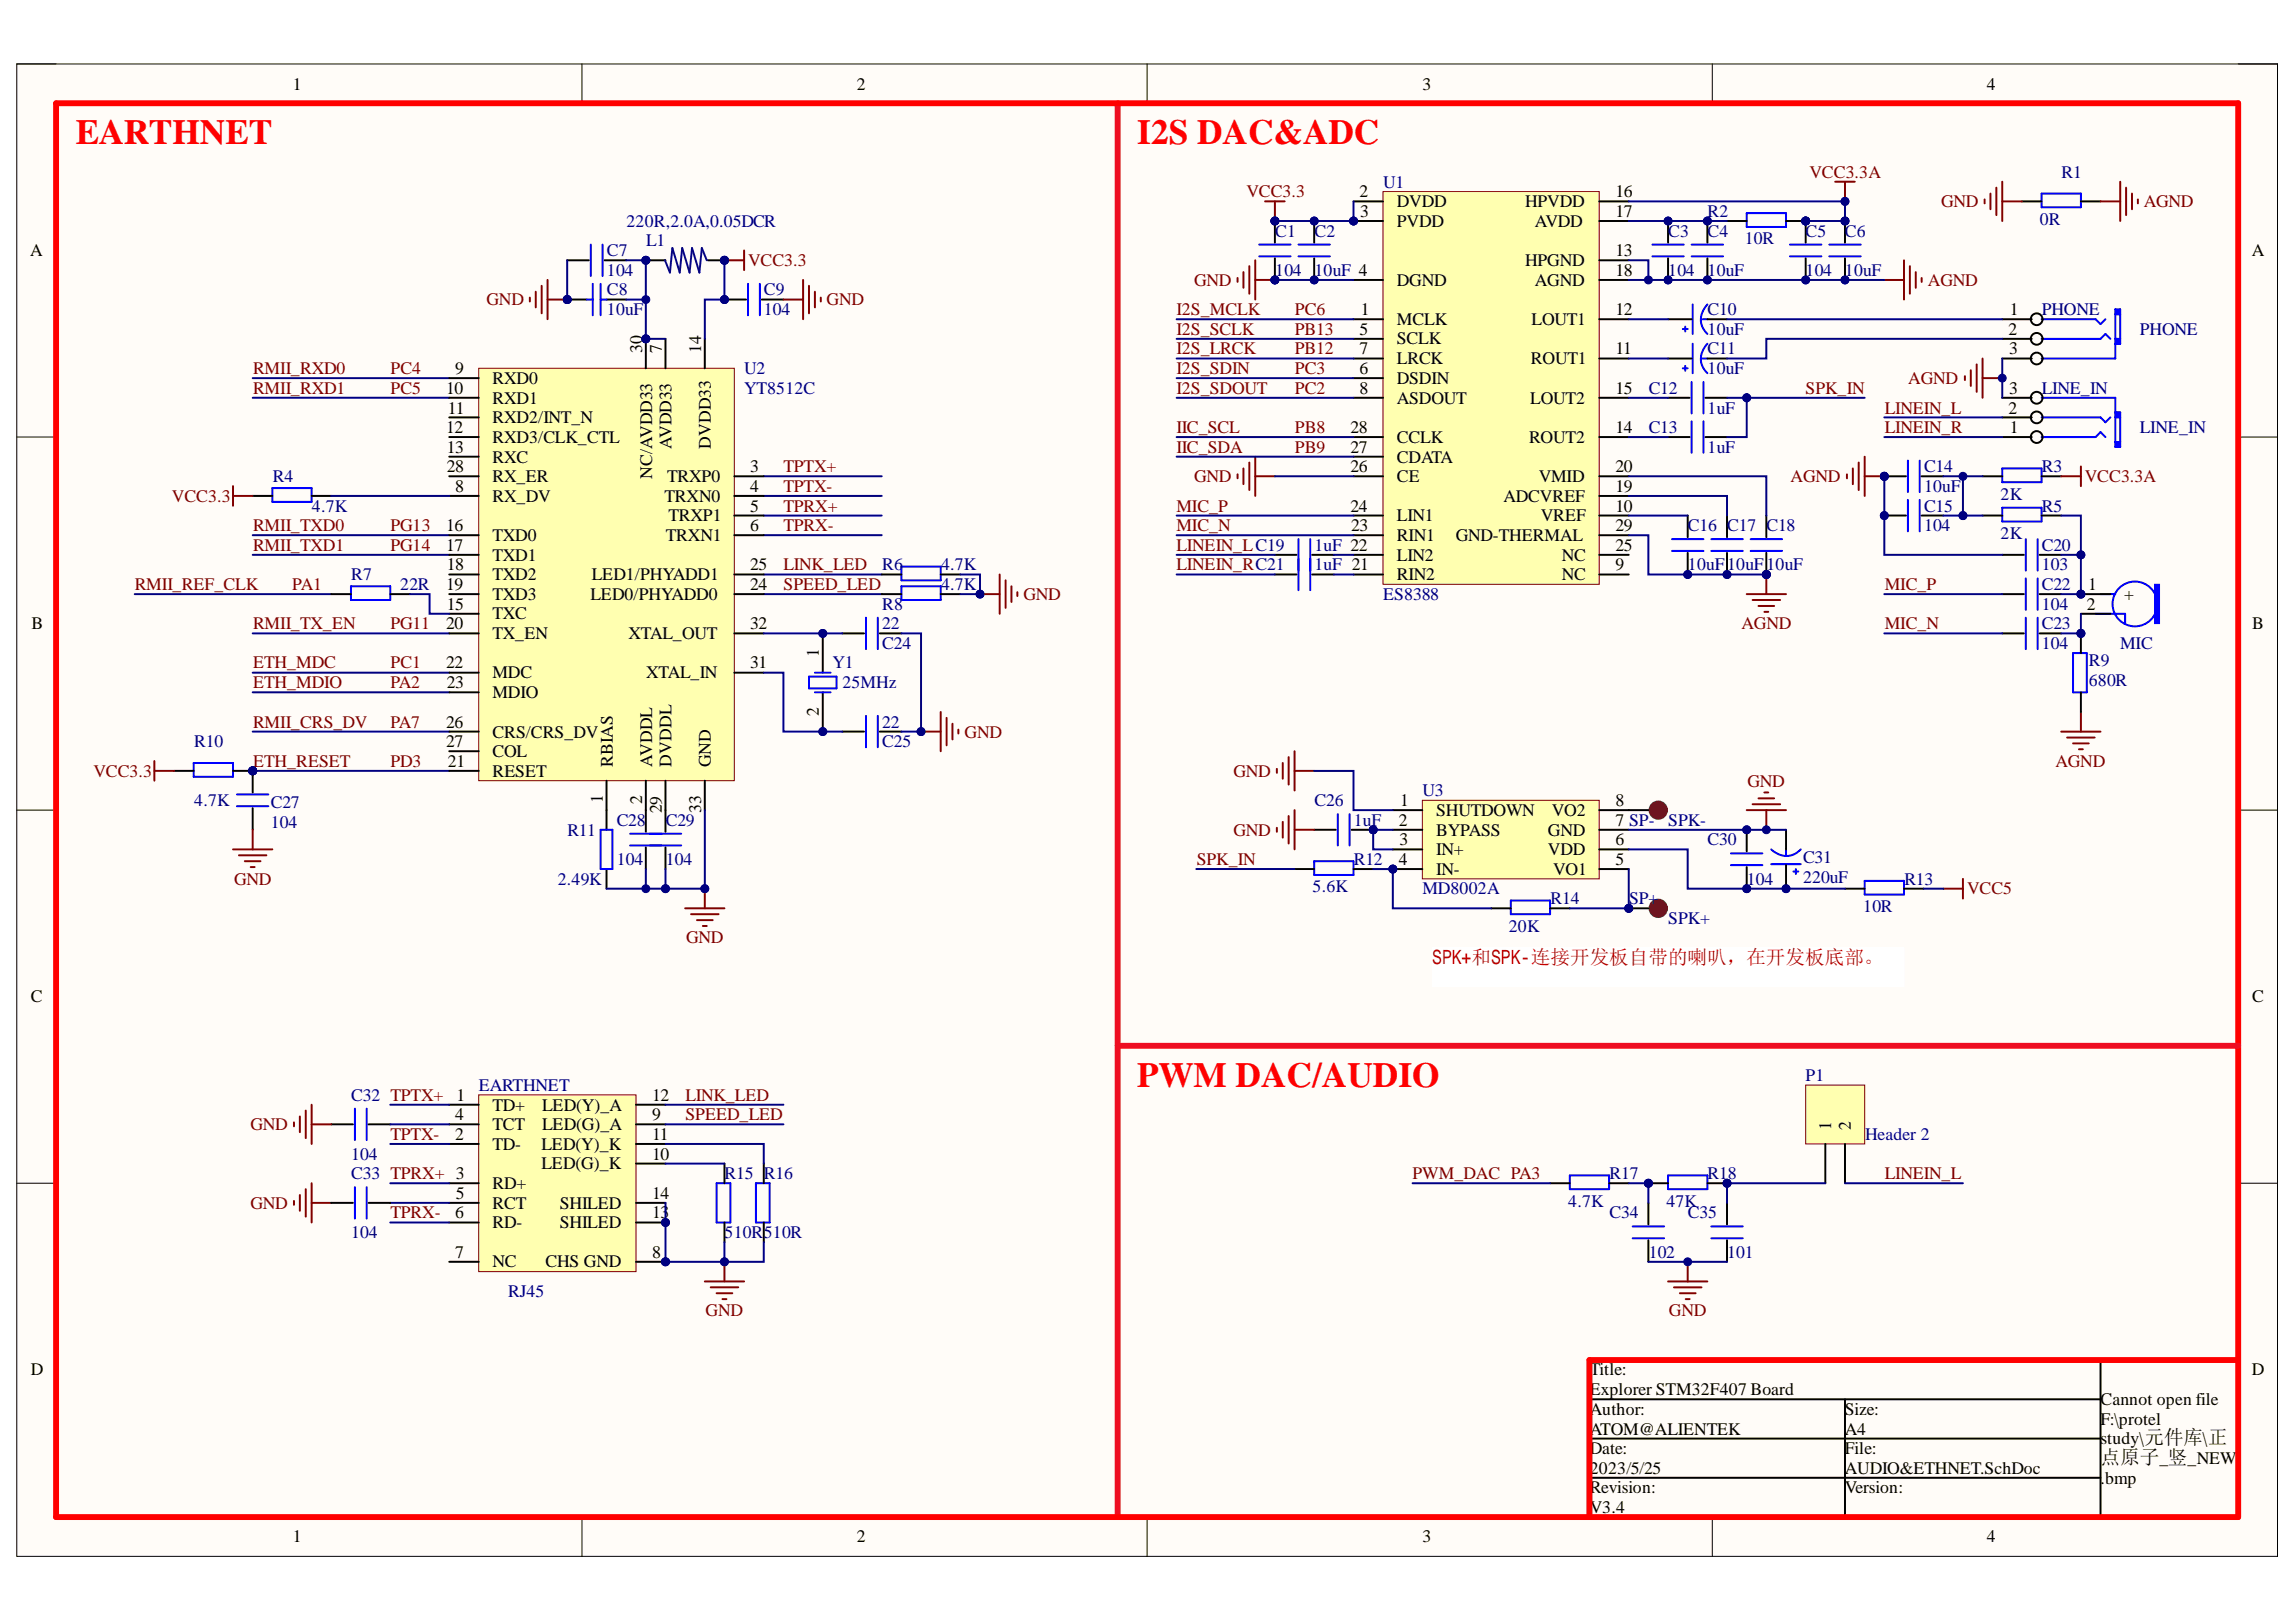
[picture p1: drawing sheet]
<svg xmlns="http://www.w3.org/2000/svg" width="297mm" height="210mm" viewBox="0 0 297 210" stroke-linecap="round" stroke-linejoin="round" font-family="sans-serif">
<defs><g id="words">
<g font-size="4.6" fill="#f00">
<text x="9.8" y="18.7">EARTHNET</text>
<text x="147.1" y="18.7">I2S DAC&amp;ADC</text>
<text x="147.1" y="140.7">PWM DAC/AUDIO</text>
</g>
<text font-size="2.5" fill="#bf0000" x="185.3" y="124.8">SPK+和SPK-连接开发板自带的喇叭，在开发板底部。</text>
<text font-size="2.5" x="271.8" y="189.5">点原子_竖_NEW</text>
<g font-size="2.3">
<text x="37.9" y="11.6">1</text>
<text x="110.8" y="11.6">2</text>
<text x="184" y="11.6">3</text>
<text x="257" y="11.6">4</text>
<text x="175.9" y="25.5">2</text>
<text x="176" y="28.1">3</text>
<text x="180.7" y="26.8">DVDD</text>
<text x="180.7" y="29.3">PVDD</text>
<text x="197.3" y="26.8">HPVDD</text>
<text x="198.6" y="29.3">AVDD</text>
<text x="209" y="25.5">16</text>
<text x="209" y="28.1">17</text>
<text x="3.9" y="33.1">A</text>
<text x="197.3" y="34.4">HPGND</text>
<text x="209" y="33.1">13</text>
<text x="209" y="35.7">18</text>
<text x="291.3" y="33.1">A</text>
<text x="176.1" y="40.8">1</text>
<text x="180.7" y="36.9">DGND</text>
<text x="198.6" y="36.9">AGND</text>
<text x="209" y="40.8">12</text>
<text x="260" y="40.8">1</text>
<text x="83.1" y="45.7" transform="rotate(-90 83.1 45.7)">30</text>
<text x="85.6" y="45.7" transform="rotate(-90 85.6 45.7)">7</text>
<text x="90.7" y="45.7" transform="rotate(-90 90.7 45.7)">14</text>
<text x="175.9" y="43.3">5</text>
<text x="175.9" y="45.8">7</text>
<text x="180.7" y="42">MCLK</text>
<text x="180.7" y="44.6">SCLK</text>
<text x="180.7" y="47.1">LRCK</text>
<text x="198.1" y="47.1">ROUT1</text>
<text x="198.2" y="42">LOUT1</text>
<text x="209" y="45.8">11</text>
<text x="259.8" y="43.3">2</text>
<text x="259.9" y="45.8">3</text>
<text x="57.7" y="51">10</text>
<text x="58" y="53.5">11</text>
<text x="58.9" y="48.4">9</text>
<text x="63.7" y="49.7">RXD0</text>
<text x="63.7" y="52.3">RXD1</text>
<text x="175.9" y="48.4">6</text>
<text x="175.9" y="51">8</text>
<text x="180.7" y="49.7">DSDIN</text>
<text x="180.7" y="52.3">ASDOUT</text>
<text x="198" y="52.3">LOUT2</text>
<text x="209" y="51">15</text>
<text x="259.8" y="53.5">2</text>
<text x="259.9" y="51">3</text>
<text x="57.7" y="56.1">12</text>
<text x="57.8" y="58.6">13</text>
<text x="63.7" y="54.8">RXD2/INT_N</text>
<text x="63.7" y="57.3">RXD3/CLK_CTL</text>
<text x="63.7" y="59.9">RXC</text>
<text x="86.9" y="58.2" transform="rotate(-90 86.9 58.2)">AVDD33</text>
<text x="92" y="58.2" transform="rotate(-90 92 58.2)">DVDD33</text>
<text x="174.7" y="58.6">27</text>
<text x="174.7" y="56.1">28</text>
<text x="180.7" y="59.9">CDATA</text>
<text x="180.7" y="57.3">CCLK</text>
<text x="197.8" y="57.3">ROUT2</text>
<text x="209" y="56.1">14</text>
<text x="260" y="56.1">1</text>
<text x="57.8" y="61.1">28</text>
<text x="58.9" y="63.7">8</text>
<text x="63.7" y="64.9">RX_DV</text>
<text x="63.7" y="62.4">RX_ER</text>
<text x="84.4" y="62" transform="rotate(-90 84.4 62)">NC/AVDD33</text>
<text x="86" y="64.9">TRXN0</text>
<text x="86.3" y="62.4">TRXP0</text>
<text x="97" y="61.1">3</text>
<text x="97" y="63.7">4</text>
<text x="174.7" y="61.1">26</text>
<text x="180.7" y="62.4">CE</text>
<text x="194.5" y="64.9">ADCVREF</text>
<text x="199.1" y="62.4">VMID</text>
<text x="209" y="63.7">19</text>
<text x="209" y="61.1">20</text>
<text x="57.7" y="68.7">16</text>
<text x="57.7" y="71.3">17</text>
<text x="63.7" y="70">TXD0</text>
<text x="86.1" y="70">TRXN1</text>
<text x="86.5" y="67.5">TRXP1</text>
<text x="97" y="66.2">5</text>
<text x="97" y="68.7">6</text>
<text x="174.7" y="66.2">24</text>
<text x="174.8" y="68.7">23</text>
<text x="180.7" y="70">RIN1</text>
<text x="180.7" y="67.5">LIN1</text>
<text x="188.3" y="70">GND-THERMAL</text>
<text x="199.3" y="67.5">VREF</text>
<text x="209" y="66.2">10</text>
<text x="209" y="71.3">25</text>
<text x="209" y="68.7">29</text>
<text x="57.7" y="76.3">19</text>
<text x="57.8" y="73.8">18</text>
<text x="63.7" y="72.5">TXD1</text>
<text x="63.7" y="75.1">TXD2</text>
<text x="63.7" y="77.6">TXD3</text>
<text x="76.4" y="77.6">LED0/PHYADD0</text>
<text x="76.6" y="75.1">LED1/PHYADD1</text>
<text x="97" y="76.3">24</text>
<text x="97" y="73.8">25</text>
<text x="180.7" y="75.1">RIN2</text>
<text x="180.7" y="72.5">LIN2</text>
<text x="202" y="75.1">NC</text>
<text x="202" y="72.5">NC</text>
<text x="209" y="73.8">9</text>
<text x="270.2" y="76.3">1</text>
<text x="274.8" y="77.6">+</text>
<text x="4.1" y="81.4">B</text>
<text x="57.7" y="81.4">20</text>
<text x="57.8" y="78.9">15</text>
<text x="63.7" y="80.2">TXC</text>
<text x="63.7" y="82.7">TX_EN</text>
<text x="81.3" y="82.7">XTAL_OUT</text>
<text x="97" y="81.4">32</text>
<text x="270" y="78.9">2</text>
<text x="291.4" y="81.4">B</text>
<text x="57.7" y="86.5">22</text>
<text x="57.8" y="89">23</text>
<text x="63.7" y="87.8">MDC</text>
<text x="83.6" y="87.8">XTAL_IN</text>
<text x="97" y="86.5">31</text>
<text x="105.9" y="85.1" transform="rotate(-90 105.9 85.1)">1</text>
<text x="57.7" y="94.2">26</text>
<text x="63.7" y="90.3">MDIO</text>
<text x="63.7" y="95.5">CRS/CRS_DV</text>
<text x="105.9" y="92.7" transform="rotate(-90 105.9 92.7)">2</text>
<text x="57.7" y="96.7">27</text>
<text x="58" y="99.3">21</text>
<text x="63.7" y="100.5">RESET</text>
<text x="63.7" y="98">COL</text>
<text x="79.3" y="99.3" transform="rotate(-90 79.3 99.3)">RBIAS</text>
<text x="84.4" y="99.3" transform="rotate(-90 84.4 99.3)">AVDDL</text>
<text x="86.9" y="99.3" transform="rotate(-90 86.9 99.3)">DVDDL</text>
<text x="92" y="99.3" transform="rotate(-90 92 99.3)">GND</text>
<text x="78" y="103.9" transform="rotate(-90 78 103.9)">1</text>
<text x="83.1" y="104.1" transform="rotate(-90 83.1 104.1)">2</text>
<text x="85.6" y="105.3" transform="rotate(-90 85.6 105.3)">29</text>
<text x="90.7" y="105.2" transform="rotate(-90 90.7 105.2)">33</text>
<text x="181" y="106.9">2</text>
<text x="181.1" y="104.3">1</text>
<text x="185.8" y="105.6">SHUTDOWN</text>
<text x="200.8" y="105.6">VO2</text>
<text x="209" y="106.9">7 SP-</text>
<text x="209" y="104.3">8</text>
<text x="181" y="111.9">4</text>
<text x="181.1" y="109.4">3</text>
<text x="185.8" y="108.1">BYPASS</text>
<text x="185.8" y="110.7">IN+</text>
<text x="185.8" y="113.2">IN-</text>
<text x="200.3" y="110.7">VDD</text>
<text x="200.3" y="108.1">GND</text>
<text x="200.9" y="113.2">VO1</text>
<text x="209" y="111.9">5</text>
<text x="209" y="109.4">6</text>
<text x="4" y="129.7">C</text>
<text x="291.4" y="129.7">C</text>
<text x="59.1" y="142.5">1</text>
<text x="63.7" y="143.7">TD+</text>
<text x="70.1" y="143.7">LED(Y)_A</text>
<text x="84.4" y="142.5">12</text>
<text x="58.9" y="147.5">2</text>
<text x="58.9" y="145">4</text>
<text x="63.7" y="148.8">TD-</text>
<text x="63.7" y="146.3">TCT</text>
<text x="70.1" y="148.8">LED(Y)_K</text>
<text x="70.1" y="146.3">LED(G)_A</text>
<text x="84.4" y="145">9</text>
<text x="84.4" y="147.5">11</text>
<text x="236.9" y="146.3" transform="rotate(-90 236.9 146.3)">1</text>
<text x="239.4" y="146.3" transform="rotate(-90 239.4 146.3)">2</text>
<text x="59" y="155.1">5</text>
<text x="63.7" y="153.9">RD+</text>
<text x="70.1" y="151.3">LED(G)_K</text>
<text x="84.4" y="150.1">10</text>
<text x="84.4" y="155.1">14</text>
<text x="58.9" y="157.7">6</text>
<text x="63.7" y="156.4">RCT</text>
<text x="63.7" y="158.9">RD-</text>
<text x="72.4" y="158.9">SHILED</text>
<text x="72.4" y="156.4">SHILED</text>
<text x="84.4" y="157.7">13</text>
<text x="58.9" y="162.7">7</text>
<text x="63.7" y="164">NC</text>
<text x="70.6" y="164">CHS GND</text>
<text x="84.4" y="162.7">8</text>
<text x="4" y="178">D</text>
<text x="205.7" y="178">Title:</text>
<text x="291.3" y="178">D</text>
<text x="205.7" y="183.1">Author:</text>
<text x="205.7" y="180.6">Explorer STM32F407 Board</text>
<text x="205.7" y="185.7">ATOM@ALIENTEK</text>
<text x="238.7" y="183.1">Size:</text>
<text x="238.7" y="185.7">A4</text>
<text x="271.8" y="181.9">Cannot open file</text>
<text x="271.8" y="184.4">F:\protel</text>
<text x="205.7" y="188.2">Date:</text>
<text x="205.7" y="190.7">2023/5/25</text>
<text x="238.7" y="188.2">File:</text>
<text x="238.7" y="190.7">AUDIO&amp;ETHNET.SchDoc</text>
<text x="271.8" y="186.9">study\元件库\正</text>
<text x="205.7" y="193.3">Revision:</text>
<text x="205.7" y="195.8">V3.4</text>
<text x="238.7" y="193.3">Version:</text>
<text x="271.8" y="192">.bmp</text>
<text x="37.9" y="199.6">1</text>
<text x="110.8" y="199.6">2</text>
<text x="184" y="199.6">3</text>
<text x="257" y="199.6">4</text>
</g>
<g font-size="2.3" fill="#800000">
<text x="234.1" y="23">VCC3.3A</text>
<text x="161.3" y="25.5">VCC3.3</text>
<text x="251.1" y="26.8">GND</text>
<text x="277.3" y="26.8">AGND</text>
<text x="96.8" y="34.4">VCC3.3</text>
<text x="62.9" y="39.5">GND</text>
<text x="106.9" y="39.5">GND</text>
<text x="152.2" y="40.8">I2S_MCLK</text>
<text x="154.5" y="36.9">GND</text>
<text x="167.5" y="40.8">PC6</text>
<text x="249.4" y="36.9">AGND</text>
<text x="152.2" y="45.8">I2S_LRCK</text>
<text x="152.2" y="43.3">I2S_SCLK</text>
<text x="167.5" y="45.8">PB12</text>
<text x="167.5" y="43.3">PB13</text>
<text x="32.7" y="48.4">RMII_RXD0</text>
<text x="32.7" y="51">RMII_RXD1</text>
<text x="50.5" y="48.4">PC4</text>
<text x="50.5" y="51">PC5</text>
<text x="152.2" y="51">I2S_SDOUT</text>
<text x="152.2" y="48.4">I2S_SDIN</text>
<text x="167.5" y="48.4">PC3</text>
<text x="167.5" y="51">PC2</text>
<text x="233.6" y="51">SPK_IN</text>
<text x="243.8" y="53.5">LINEIN_L</text>
<text x="246.9" y="49.7">AGND</text>
<text x="152.2" y="58.6">IIC_SDA</text>
<text x="152.2" y="56.1">IIC_SCL</text>
<text x="167.5" y="56.1">PB8</text>
<text x="167.5" y="58.6">PB9</text>
<text x="243.8" y="56.1">LINEIN_R</text>
<text x="22.3" y="64.9">VCC3.3</text>
<text x="101.4" y="61.1">TPTX+</text>
<text x="101.4" y="63.7">TPTX-</text>
<text x="154.5" y="62.4">GND</text>
<text x="231.7" y="62.4">AGND</text>
<text x="269.7" y="62.4">VCC3.3A</text>
<text x="32.7" y="68.7">RMII_TXD0</text>
<text x="32.7" y="71.3">RMII_TXD1</text>
<text x="50.5" y="68.7">PG13</text>
<text x="50.5" y="71.3">PG14</text>
<text x="101.4" y="68.7">TPRX-</text>
<text x="101.4" y="66.2">TPRX+</text>
<text x="152.2" y="66.2">MIC_P</text>
<text x="152.2" y="68.7">MIC_N</text>
<text x="152.2" y="71.3">LINEIN_LC19</text>
<text x="17.4" y="76.3">RMII_REF_CLK</text>
<text x="37.8" y="76.3">PA1</text>
<text x="101.4" y="73.8">LINK_LED</text>
<text x="101.4" y="76.3">SPEED_LED</text>
<text x="132.4" y="77.6">GND</text>
<text x="152.2" y="73.8">LINEIN_RC21</text>
<text x="243.8" y="76.3">MIC_P</text>
<text x="32.7" y="81.4">RMII_TX_EN</text>
<text x="50.5" y="81.4">PG11</text>
<text x="225.3" y="81.4">AGND</text>
<text x="243.8" y="81.4">MIC_N</text>
<text x="32.7" y="86.5">ETH_MDC</text>
<text x="32.7" y="89">ETH_MDIO</text>
<text x="50.5" y="86.5">PC1</text>
<text x="50.5" y="89">PA2</text>
<text x="32.7" y="94.2">RMII_CRS_DV</text>
<text x="50.5" y="94.2">PA7</text>
<text x="124.8" y="95.5">GND</text>
<text x="12.1" y="100.5">VCC3.3</text>
<text x="32.7" y="99.3">ETH_RESET</text>
<text x="50.5" y="99.3">PD3</text>
<text x="159.6" y="100.5">GND</text>
<text x="226.1" y="101.8">GND</text>
<text x="265.9" y="99.3">AGND</text>
<text x="154.8" y="111.9">SPK_IN</text>
<text x="159.6" y="108.1">GND</text>
<text x="30.3" y="114.5">GND</text>
<text x="254.5" y="115.7">VCC5</text>
<text x="88.8" y="122.1">GND</text>
<text x="88.7" y="142.5">LINK_LED</text>
<text x="32.4" y="146.3">GND</text>
<text x="50.5" y="147.5">TPTX-</text>
<text x="88.7" y="145">SPEED_LED</text>
<text x="182.8" y="152.6">PWM_DAC PA3</text>
<text x="243.8" y="152.6">LINEIN_L</text>
<text x="32.4" y="156.4">GND</text>
<text x="50.5" y="157.7">TPRX-</text>
<text x="91.3" y="170.4">GND</text>
<text x="215.9" y="170.4">GND</text>
</g>
<g font-size="2.3" fill="#000080">
<text x="266.7" y="23">R1</text>
<text x="81.1" y="29.3">220R,2.0A,0.05DCR</text>
<text x="178.9" y="24.3">U1</text>
<text x="220.9" y="28.1">R2</text>
<text x="263.9" y="29.1">0R</text>
<text x="78.5" y="33.1">C7</text>
<text x="78.5" y="35.7">104</text>
<text x="83.6" y="31.9">L1</text>
<text x="165" y="30.6">C1</text>
<text x="165" y="35.7">104</text>
<text x="170.1" y="30.6">C2</text>
<text x="170.1" y="35.7">10uF 4</text>
<text x="215.8" y="30.6">C3</text>
<text x="215.8" y="35.7">104</text>
<text x="220.9" y="30.6">C4</text>
<text x="220.9" y="35.7">10uF</text>
<text x="225.7" y="31.6">10R</text>
<text x="233.6" y="30.6">C5</text>
<text x="233.6" y="35.7">104</text>
<text x="238.7" y="30.6">C6</text>
<text x="238.7" y="35.7">10uF</text>
<text x="78.5" y="38.2">C8</text>
<text x="78.5" y="40.8">10uF</text>
<text x="98.8" y="38.2">C9</text>
<text x="98.8" y="40.8">104</text>
<text x="220.9" y="40.8">C10</text>
<text x="264.1" y="40.8">PHONE</text>
<text x="220.9" y="43.3">10uF</text>
<text x="220.9" y="45.8">C11</text>
<text x="276.8" y="43.3">PHONE</text>
<text x="96.3" y="48.4">U2</text>
<text x="96.3" y="51">YT8512C</text>
<text x="213.3" y="51">C12</text>
<text x="220.9" y="48.4">10uF</text>
<text x="220.9" y="53.5">1uF</text>
<text x="264.1" y="51">LINE_IN</text>
<text x="213.3" y="56.1">C13</text>
<text x="220.9" y="58.6">1uF</text>
<text x="276.8" y="56.1">LINE_IN</text>
<text x="35.3" y="62.4">R4</text>
<text x="248.9" y="61.1">C14</text>
<text x="248.9" y="63.7">10uF</text>
<text x="258.8" y="64.7">2K</text>
<text x="264.1" y="61.1">R3</text>
<text x="40.4" y="66.2">4.7K</text>
<text x="170.1" y="71.3">1uF 22</text>
<text x="218.4" y="68.7">C16</text>
<text x="223.4" y="68.7">C17</text>
<text x="228.5" y="68.7">C18</text>
<text x="248.9" y="66.2">C15</text>
<text x="248.9" y="68.7">104</text>
<text x="258.8" y="69.8">2K</text>
<text x="264.1" y="71.3">C20</text>
<text x="264.1" y="66.2">R5</text>
<text x="45.4" y="75.1">R7</text>
<text x="51.8" y="76.3">22R</text>
<text x="114.1" y="73.8">R6</text>
<text x="121.8" y="73.8">4.7K</text>
<text x="121.8" y="76.3">4.7K</text>
<text x="170.1" y="73.8">1uF 21</text>
<text x="178.9" y="77.6">ES8388</text>
<text x="218.4" y="73.8">10uF</text>
<text x="223.4" y="73.8">10uF</text>
<text x="228.5" y="73.8">10uF</text>
<text x="264.1" y="73.8">103</text>
<text x="264.1" y="76.3">C22</text>
<text x="114.1" y="78.9">R8</text>
<text x="114.1" y="84">C24</text>
<text x="114.1" y="81.4">22</text>
<text x="264.1" y="78.9">104</text>
<text x="264.1" y="81.4">C23</text>
<text x="264.1" y="84">104</text>
<text x="274.3" y="84">MIC</text>
<text x="107.7" y="86.5">Y1</text>
<text x="109" y="89">25MHz</text>
<text x="270.2" y="86.2">R9</text>
<text x="270.2" y="88.8">680R</text>
<text x="114.1" y="94.2">22</text>
<text x="25.1" y="96.7">R10</text>
<text x="114.1" y="96.7">C25</text>
<text x="25.1" y="104.3">4.7K</text>
<text x="35" y="104.6">C27</text>
<text x="35" y="107.1">104</text>
<text x="79.8" y="106.9">C28</text>
<text x="86.1" y="106.9">C29</text>
<text x="170.1" y="104.3">C26</text>
<text x="175.1" y="106.9">1uF</text>
<text x="184" y="103.1">U3</text>
<text x="215.8" y="106.9">SPK-</text>
<text x="73.4" y="108.1">R11</text>
<text x="79.8" y="111.9">104</text>
<text x="86.1" y="111.9">104</text>
<text x="175.1" y="111.9">R12</text>
<text x="220.9" y="109.4">C30</text>
<text x="233.3" y="111.7">C31</text>
<text x="72.2" y="114.5">2.49K</text>
<text x="169.8" y="115.5">5.6K</text>
<text x="184" y="115.7">MD8002A</text>
<text x="200.6" y="117">R14</text>
<text x="210.8" y="117">SP+</text>
<text x="215.8" y="119.5">SPK+</text>
<text x="226" y="114.5">104</text>
<text x="233.3" y="114.2">220uF</text>
<text x="241" y="118">10R</text>
<text x="246.4" y="114.5">R13</text>
<text x="195.2" y="120.6">20K</text>
<text x="45.4" y="142.5">C32 TPTX+</text>
<text x="61.9" y="141.2">EARTHNET</text>
<text x="233.6" y="139.9">P1</text>
<text x="241.3" y="147.5">Header 2</text>
<text x="45.4" y="150.1">104</text>
<text x="45.4" y="152.6">C33 TPRX+ 3</text>
<text x="93.7" y="152.6">R15</text>
<text x="98.8" y="152.6">R16</text>
<text x="208.2" y="152.6">R17</text>
<text x="220.9" y="152.6">R18</text>
<text x="45.4" y="160.2">104</text>
<text x="93.7" y="160.2">510R</text>
<text x="98.8" y="160.2">510R</text>
<text x="202.9" y="156.2">4.7K</text>
<text x="208.2" y="157.7">C34</text>
<text x="215.6" y="156.2">47K</text>
<text x="218.4" y="157.7">C35</text>
<text x="65.7" y="167.8">RJ45</text>
<text x="213.3" y="162.7">102</text>
<text x="223.4" y="162.7">101</text>
</g>
</g></defs>
<path d="M2.2 8.3h292.4v193.1h-292.4z" fill-rule="evenodd" fill="#fffcf8"/>
<path d="M2.2 8.3h292.4v193.1h-292.4z" fill="none" stroke="#000" stroke-width=".13"/>
<path d="M7.3 13.4h282.3v182.9h-282.3z" fill-rule="evenodd" fill="#fffcf8"/>
<g fill="none" stroke="#000" stroke-width=".13">
<path d="M2.2 8.3h5.1M7.3 13.4h282.3v182.9h-282.3zM75.3 8.3v5.1M148.4 8.3v5.1M221.5 8.3v5.1M289.6 8.3h5v5.1M2.2 56.6h5.1M289.6 56.6h5M2.2 104.8h5.1M289.6 104.8h5M2.2 153.1h5.1M289.6 153.1h5"/>
<path d="M75.3 196.3v5.1M148.4 196.3v5.1M221.5 196.3v5.1M294.6 196.3v5.1"/>
</g>
<path d="M200.5 153.1h2.6M208.2 153.1h2.5M213.3 155.7v2.8M205.6 176h84v20.3h-84zM213.3 160.5v2.8M271.7 176v20.3M205.6 181.1h66.1M205.6 186.2h66.1M205.6 191.2h66.1M238.7 181.1v15.2" fill="none" stroke="#000" stroke-width=".25"/>
<path d="M203.1 152.1h5.1v1.8h-5.1zM211.2 158.7h4.1M211.2 160.2h4.1" fill="none" stroke="#00f" stroke-width=".25"/>
<circle cx="223.4" cy="153.1" r=".51" fill="#000080"/>
<circle cx="223.4" cy="153.1" r=".51" fill="none" stroke="#000080" stroke-width=".13"/>
<circle cx="213.3" cy="153.1" r=".51" fill="#000080"/>
<circle cx="213.3" cy="153.1" r=".51" fill="none" stroke="#000080" stroke-width=".13"/>
<path d="M215.8 152.1h5.1v1.8h-5.1z" fill="none" stroke="#00f" stroke-width=".25"/>
<path d="M220.9 153.1h2.5" fill="none" stroke="#000" stroke-width=".25"/>
<circle cx="223.4" cy="153.1" r=".51" fill="#000080"/>
<circle cx="223.4" cy="153.1" r=".51" fill="none" stroke="#000080" stroke-width=".13"/>
<path d="M213.3 153.1h2.5" fill="none" stroke="#000" stroke-width=".25"/>
<circle cx="213.3" cy="153.1" r=".51" fill="#000080"/>
<circle cx="213.3" cy="153.1" r=".51" fill="none" stroke="#000080" stroke-width=".13"/>
<path d="M221.4 158.7h4.1M221.4 160.2h4.1" fill="none" stroke="#00f" stroke-width=".25"/>
<path d="M223.4 155.7v2.8M223.4 160.5v2.8" fill="none" stroke="#000" stroke-width=".25"/>
<path d="M215.8 165.8h5.1M216.6 166.6h3.5M217.3 167.4h2.1M218.1 168.1h.5M218.3 163.3v2.5" fill="none" stroke="#800000" stroke-width=".25"/>
<circle cx="218.3" cy="163.3" r=".51" fill="#000080"/>
<circle cx="218.3" cy="163.3" r=".51" fill="none" stroke="#000080" stroke-width=".13"/>
<path d="M233.6 140.4h7.6v7.6h-7.6z" fill-rule="evenodd" fill="#ffffb0"/>
<path d="M233.6 140.4h7.6v7.6h-7.6z" fill="none" stroke="#800000" stroke-width=".13"/>
<path d="M236.2 148v5.1M238.7 148v5.1" fill="none" stroke="#000" stroke-width=".25"/>
<path d="M144.6 13.4v182.9" fill="none" stroke="#ee0e22" stroke-width=".76"/>
<path d="M7.3 13.4h282.3v182.9h-282.3zM289.6 176h-84v20.3" fill="none" stroke="#f00" stroke-width=".76"/>
<circle cx="210.7" cy="117.5" r=".51" fill="#000080"/>
<circle cx="210.7" cy="117.5" r=".51" fill="none" stroke="#000080" stroke-width=".13"/>
<circle cx="214.5" cy="117.5" r=".61" fill="none" stroke="#602732" stroke-width="1.3"/>
<path d="M210.7 117.6h2.6" fill="none" stroke="#000" stroke-width=".25"/>
<circle cx="210.7" cy="117.5" r=".51" fill="#000080"/>
<circle cx="210.7" cy="117.5" r=".51" fill="none" stroke="#000080" stroke-width=".13"/>
<circle cx="214.5" cy="104.8" r=".61" fill="none" stroke="#602732" stroke-width="1.3"/>
<path d="M210.7 104.8h2.6" fill="none" stroke="#000" stroke-width=".25"/>
<path d="M185.3 122.6h61v5.1h-61z" fill-rule="evenodd" fill="#fff"/>
<path d="M185.3 122.6h61v5.1h-61z" fill="none" stroke="#fff" stroke-width=".13"/>
<circle cx="180.2" cy="112.5" r=".51" fill="#000080"/>
<circle cx="180.2" cy="112.5" r=".51" fill="none" stroke="#000080" stroke-width=".13"/>
<path d="M184 103.6h22.9v10.1h-22.9z" fill-rule="evenodd" fill="#ffffb0"/>
<path d="M184 103.6h22.9v10.1h-22.9z" fill="none" stroke="#800000" stroke-width=".13"/>
<path d="M180.2 104.8h3.8M180.2 107.4h3.8M180.2 109.9h3.8M180.2 112.5h3.8" fill="none" stroke="#000" stroke-width=".25"/>
<circle cx="180.2" cy="112.5" r=".51" fill="#000080"/>
<circle cx="180.2" cy="112.5" r=".51" fill="none" stroke="#000080" stroke-width=".13"/>
<path d="M206.9 112.5h3.8M206.9 109.9h3.8M206.9 107.4h3.8M206.9 104.8h3.8" fill="none" stroke="#000" stroke-width=".25"/>
<circle cx="177.7" cy="107.4" r=".51" fill="#000080"/>
<circle cx="177.7" cy="107.4" r=".51" fill="none" stroke="#000080" stroke-width=".13"/>
<path d="M173.1 105.4v4M174.6 105.4v4" fill="none" stroke="#00f" stroke-width=".25"/>
<path d="M170 107.4h2.8M174.9 107.4h2.8" fill="none" stroke="#000" stroke-width=".25"/>
<circle cx="177.7" cy="107.4" r=".51" fill="#000080"/>
<circle cx="177.7" cy="107.4" r=".51" fill="none" stroke="#000080" stroke-width=".13"/>
<path d="M165.2 107.1v.5M166 106.4v2M166.7 105.6v3.6M167.5 104.8v5.1M167.5 107.4h2.5" fill="none" stroke="#800000" stroke-width=".25"/>
<circle cx="226" cy="115" r=".51" fill="#000080"/>
<circle cx="226" cy="115" r=".51" fill="none" stroke="#000080" stroke-width=".13"/>
<circle cx="226" cy="107.4" r=".51" fill="#000080"/>
<circle cx="226" cy="107.4" r=".51" fill="none" stroke="#000080" stroke-width=".13"/>
<path d="M223.9 112h4.1M223.9 110.4h4.1" fill="none" stroke="#00f" stroke-width=".25"/>
<path d="M226 112.2v2.8" fill="none" stroke="#000" stroke-width=".25"/>
<circle cx="226" cy="115" r=".51" fill="#000080"/>
<circle cx="226" cy="115" r=".51" fill="none" stroke="#000080" stroke-width=".13"/>
<path d="M226 107.4v2.8" fill="none" stroke="#000" stroke-width=".25"/>
<circle cx="226" cy="107.4" r=".51" fill="#000080"/>
<circle cx="226" cy="107.4" r=".51" fill="none" stroke="#000080" stroke-width=".13"/>
<circle cx="231.1" cy="115" r=".51" fill="#000080"/>
<circle cx="231.1" cy="115" r=".51" fill="none" stroke="#000080" stroke-width=".13"/>
<path d="M229.1 109.9h.1a2.62 2.62 0 0 0 3.8 0M229.1 111.8h3.9M231.1 109.9v.7" fill="none" stroke="#00f" stroke-width=".25"/>
<path d="M231.1 107.4v2.5M231.1 112v3" fill="none" stroke="#000" stroke-width=".25"/>
<circle cx="231.1" cy="115" r=".51" fill="#000080"/>
<circle cx="231.1" cy="115" r=".51" fill="none" stroke="#000080" stroke-width=".13"/>
<path d="M273.7 43.8h.6M273.7 44.5h.6M170 111.4l5.1 .1v1.7h-5.1zM195.5 116.5h5v1.8h-5zM232 112.8h.7M232.3 112.5v.6M241.2 114h5.1v1.8h-5.1z" fill="none" stroke="#00f" stroke-width=".25"/>
<path d="M251.4 115h2.6M254 113.7v2.6" fill="none" stroke="#800000" stroke-width=".25"/>
<path d="M167.5 112.5h2.5M175.1 112.5h2.6M192.9 117.6h2.6M200.5 117.6h2.6M238.7 115h2.5M246.3 115h2.6" fill="none" stroke="#000" stroke-width=".25"/>
<path d="M273.7 43.8h.6v.7h-.6z" fill-rule="evenodd" fill="#00f"/>
<path d="M273.7 43.8h.6v.7h-.6z" fill="none" stroke="#00f" stroke-width=".13"/>
<path d="M273.7 40h.6v.7h-.6z" fill-rule="evenodd" fill="#00f"/>
<path d="M273.7 40h.6v.7h-.6z" fill="none" stroke="#00f" stroke-width=".13"/>
<path d="M264.1 43.8h7.6l.7-.6 .6 .6M264.1 41.3h7l.6 .6 .7-.6M273.7 44.5h.6v-4.5h-.6v6.4h-9.6M273.7 40.7h.6M273.7 54h.6M273.7 53.4h.6" fill="none" stroke="#00f" stroke-width=".25"/>
<g fill="none" stroke="#000" stroke-width=".25">
<path d="M259 41.3h3.9M259 43.8h3.9M259 46.4h3.9"/>
<circle cx="263.5" cy="43.8" r=".76"/>
<circle cx="263.5" cy="41.3" r=".76"/>
<circle cx="263.5" cy="46.4" r=".76"/>
</g>
<path d="M273.7 53.4h.6v.6h-.6z" fill-rule="evenodd" fill="#00f"/>
<path d="M273.7 53.4h.6v.6h-.6z" fill="none" stroke="#00f" stroke-width=".13"/>
<path d="M273.7 57.2h.6v.6h-.6z" fill-rule="evenodd" fill="#00f"/>
<path d="M273.7 57.2h.6v.6h-.6z" fill="none" stroke="#00f" stroke-width=".13"/>
<path d="M264.1 25h5.1v1.8h-5.1zM264.1 51.5h9.6v6.3h.6v-4.4h-.6M264.1 54h7.6l.7 .6 .6-.6M264.1 56.6h7l.6-.7 .7 .7M273.7 57.2h.6" fill="none" stroke="#00f" stroke-width=".25"/>
<g fill="none" stroke="#000" stroke-width=".25">
<path d="M261.6 26.1h2.5M269.2 26.1h2.5M259 56.6h3.9M259 54h3.9M259 51.5h3.9"/>
<circle cx="263.5" cy="54" r=".76"/>
<circle cx="263.5" cy="51.5" r=".76"/>
<circle cx="263.5" cy="56.6" r=".76"/>
</g>
<g fill="none" stroke="#800000" stroke-width=".25">
<path d="M256.8 25.8v.5M257.5 25v2.1M258.3 24.3v3.5M259 26.1h2.6M259 23.5v5.1M271.7 26.1h2.6M274.3 23.5v5.1M275.1 24.3v3.5M275.8 25v2.1M276.6 25.8v.5M254.2 48.7v.5M255 47.9v2"/>
<path d="M255.7 47.2v3.5M256.5 46.4v5.1M256.5 48.9h2.5"/>
</g>
<circle cx="259" cy="48.9" r=".51" fill="#000080"/>
<circle cx="259" cy="48.9" r=".51" fill="none" stroke="#000080" stroke-width=".13"/>
<path d="M160.1 36v.5M160.9 35.2v2M161.6 34.4v3.6M162.4 33.7v5.1M162.4 36.2h2.5" fill="none" stroke="#800000" stroke-width=".25"/>
<circle cx="164.9" cy="36.2" r=".51" fill="#000080"/>
<circle cx="164.9" cy="36.2" r=".51" fill="none" stroke="#000080" stroke-width=".13"/>
<path d="M163.7 26.1h2.5M164.9 26.1v2.5" fill="none" stroke="#800000" stroke-width=".25"/>
<circle cx="164.9" cy="28.6" r=".51" fill="#000080"/>
<circle cx="164.9" cy="28.6" r=".51" fill="none" stroke="#000080" stroke-width=".13"/>
<path d="M237.4 23.5h2.6M238.7 23.5v2.6" fill="none" stroke="#800000" stroke-width=".25"/>
<circle cx="238.7" cy="26.1" r=".51" fill="#000080"/>
<circle cx="238.7" cy="26.1" r=".51" fill="none" stroke="#000080" stroke-width=".13"/>
<circle cx="175.1" cy="28.6" r=".51" fill="#000080"/>
<circle cx="175.1" cy="28.6" r=".51" fill="none" stroke="#000080" stroke-width=".13"/>
<path d="M178.9 24.8h28v50.8h-28z" fill-rule="evenodd" fill="#ffffb0"/>
<path d="M178.9 24.8h28v50.8h-28z" fill="none" stroke="#800000" stroke-width=".13"/>
<path d="M175.1 26.1h3.8M175.1 28.6h3.8M175.1 41.3h3.8" fill="none" stroke="#000" stroke-width=".25"/>
<circle cx="175.1" cy="28.6" r=".51" fill="#000080"/>
<circle cx="175.1" cy="28.6" r=".51" fill="none" stroke="#000080" stroke-width=".13"/>
<g fill="none" stroke="#000" stroke-width=".25">
<path d="M175.1 36.2h3.8M206.9 36.2h3.8M206.9 33.7h3.8M206.9 26.1h3.8M206.9 28.6h3.8M175.1 43.8h3.8M175.1 48.9h3.8M175.1 46.4h3.8M175.1 51.5h3.8M175.1 56.6h3.8M175.1 59.1h3.8M206.9 46.4h3.8"/>
<path d="M206.9 51.5h3.8M206.9 41.3h3.8M206.9 56.6h3.8M175.1 74.3h3.8M175.1 66.7h3.8M175.1 61.6h3.8M175.1 71.8h3.8M175.1 69.3h3.8M206.9 74.3h3.8M206.9 66.7h3.8M206.9 64.2h3.8M206.9 61.6h3.8"/>
<path d="M206.9 71.8h3.8M206.9 69.3h3.8"/>
</g>
<circle cx="238.7" cy="36.2" r=".51" fill="#000080"/>
<circle cx="238.7" cy="36.2" r=".51" fill="none" stroke="#000080" stroke-width=".13"/>
<circle cx="238.7" cy="28.6" r=".51" fill="#000080"/>
<circle cx="238.7" cy="28.6" r=".51" fill="none" stroke="#000080" stroke-width=".13"/>
<path d="M236.7 33.2h4M236.7 31.7h4" fill="none" stroke="#00f" stroke-width=".25"/>
<path d="M238.7 33.4v2.8" fill="none" stroke="#000" stroke-width=".25"/>
<circle cx="238.7" cy="36.2" r=".51" fill="#000080"/>
<circle cx="238.7" cy="36.2" r=".51" fill="none" stroke="#000080" stroke-width=".13"/>
<path d="M238.7 28.6v2.8" fill="none" stroke="#000" stroke-width=".25"/>
<circle cx="238.7" cy="28.6" r=".51" fill="#000080"/>
<circle cx="238.7" cy="28.6" r=".51" fill="none" stroke="#000080" stroke-width=".13"/>
<circle cx="233.6" cy="36.2" r=".51" fill="#000080"/>
<circle cx="233.6" cy="36.2" r=".51" fill="none" stroke="#000080" stroke-width=".13"/>
<circle cx="233.6" cy="28.6" r=".51" fill="#000080"/>
<circle cx="233.6" cy="28.6" r=".51" fill="none" stroke="#000080" stroke-width=".13"/>
<path d="M231.6 33.2h4M231.6 31.7h4" fill="none" stroke="#00f" stroke-width=".25"/>
<path d="M233.6 33.4v2.8" fill="none" stroke="#000" stroke-width=".25"/>
<circle cx="233.6" cy="36.2" r=".51" fill="#000080"/>
<circle cx="233.6" cy="36.2" r=".51" fill="none" stroke="#000080" stroke-width=".13"/>
<path d="M233.6 28.6v2.8" fill="none" stroke="#000" stroke-width=".25"/>
<circle cx="233.6" cy="28.6" r=".51" fill="#000080"/>
<circle cx="233.6" cy="28.6" r=".51" fill="none" stroke="#000080" stroke-width=".13"/>
<circle cx="170" cy="36.2" r=".51" fill="#000080"/>
<circle cx="170" cy="36.2" r=".51" fill="none" stroke="#000080" stroke-width=".13"/>
<circle cx="170" cy="28.6" r=".51" fill="#000080"/>
<circle cx="170" cy="28.6" r=".51" fill="none" stroke="#000080" stroke-width=".13"/>
<path d="M168 33.2h4.1M168 31.6h4.1" fill="none" stroke="#00f" stroke-width=".25"/>
<path d="M170 33.4v2.8" fill="none" stroke="#000" stroke-width=".25"/>
<circle cx="170" cy="36.2" r=".51" fill="#000080"/>
<circle cx="170" cy="36.2" r=".51" fill="none" stroke="#000080" stroke-width=".13"/>
<path d="M170 28.6v2.8" fill="none" stroke="#000" stroke-width=".25"/>
<circle cx="170" cy="28.6" r=".51" fill="#000080"/>
<circle cx="170" cy="28.6" r=".51" fill="none" stroke="#000080" stroke-width=".13"/>
<circle cx="164.9" cy="36.2" r=".51" fill="#000080"/>
<circle cx="164.9" cy="36.2" r=".51" fill="none" stroke="#000080" stroke-width=".13"/>
<circle cx="164.9" cy="28.6" r=".51" fill="#000080"/>
<circle cx="164.9" cy="28.6" r=".51" fill="none" stroke="#000080" stroke-width=".13"/>
<path d="M162.9 33.2h4.1M162.9 31.6h4.1" fill="none" stroke="#00f" stroke-width=".25"/>
<path d="M164.9 33.4v2.8" fill="none" stroke="#000" stroke-width=".25"/>
<circle cx="164.9" cy="36.2" r=".51" fill="#000080"/>
<circle cx="164.9" cy="36.2" r=".51" fill="none" stroke="#000080" stroke-width=".13"/>
<path d="M164.9 28.6v2.8" fill="none" stroke="#000" stroke-width=".25"/>
<circle cx="164.9" cy="28.6" r=".51" fill="#000080"/>
<circle cx="164.9" cy="28.6" r=".51" fill="none" stroke="#000080" stroke-width=".13"/>
<path d="M240.5 59.9v3.5M241.2 59.1v5.1M238.9 61.4v.5M239.7 60.6v2.1M241.2 61.6h2.6" fill="none" stroke="#800000" stroke-width=".25"/>
<circle cx="243.8" cy="61.6" r=".51" fill="#000080"/>
<circle cx="243.8" cy="61.6" r=".51" fill="none" stroke="#000080" stroke-width=".13"/>
<path d="M161.6 59.9v3.5M162.4 59.1v5.1M160.1 61.4v.5M160.9 60.6v2.1M162.4 61.6h2.5" fill="none" stroke="#800000" stroke-width=".25"/>
<circle cx="269.2" cy="76.9" r=".51" fill="#000080"/>
<circle cx="269.2" cy="76.9" r=".51" fill="none" stroke="#000080" stroke-width=".13"/>
<g fill="none" stroke="#00f" stroke-width=".25">
<path d="M271.1 79.4h2.6M271.7 76.9h2"/>
<circle cx="276.2" cy="78.2" r="2.9"/>
</g>
<path d="M278.8 75.6h.6v5.1h-.6z" fill-rule="evenodd" fill="#00f"/>
<path d="M278.8 75.6h.6v5.1h-.6z" fill="none" stroke="#00f" stroke-width=".13"/>
<path d="M269.2 76.9h3.8" fill="none" stroke="#000" stroke-width=".25"/>
<circle cx="269.2" cy="76.9" r=".51" fill="#000080"/>
<circle cx="269.2" cy="76.9" r=".51" fill="none" stroke="#000080" stroke-width=".13"/>
<path d="M269.2 79.4h3.8" fill="none" stroke="#000" stroke-width=".25"/>
<path d="M273.7 79.4h1.2v1.3" fill="none" stroke="#00f" stroke-width=".25"/>
<path d="M266.7 94.7h5M267.4 95.4h3.6M268.2 96.2h2M269 97h.5M269.2 92.1v2.6" fill="none" stroke="#800000" stroke-width=".25"/>
<circle cx="215.8" cy="36.2" r=".51" fill="#000080"/>
<circle cx="215.8" cy="36.2" r=".51" fill="none" stroke="#000080" stroke-width=".13"/>
<circle cx="215.8" cy="28.6" r=".51" fill="#000080"/>
<circle cx="215.8" cy="28.6" r=".51" fill="none" stroke="#000080" stroke-width=".13"/>
<path d="M213.8 33.2h4M213.8 31.7h4" fill="none" stroke="#00f" stroke-width=".25"/>
<path d="M215.8 33.4v2.8" fill="none" stroke="#000" stroke-width=".25"/>
<circle cx="215.8" cy="36.2" r=".51" fill="#000080"/>
<circle cx="215.8" cy="36.2" r=".51" fill="none" stroke="#000080" stroke-width=".13"/>
<path d="M215.8 28.6v2.8" fill="none" stroke="#000" stroke-width=".25"/>
<circle cx="215.8" cy="28.6" r=".51" fill="#000080"/>
<circle cx="215.8" cy="28.6" r=".51" fill="none" stroke="#000080" stroke-width=".13"/>
<path d="M243.8 36.2h2.5M246.3 33.7v5.1M247.1 34.4v3.6M247.8 35.2v2M248.6 36v.5" fill="none" stroke="#800000" stroke-width=".25"/>
<circle cx="218.3" cy="74.3" r=".51" fill="#000080"/>
<circle cx="218.3" cy="74.3" r=".51" fill="none" stroke="#000080" stroke-width=".13"/>
<path d="M216.3 71.3h4.1M216.3 69.8h4.1" fill="none" stroke="#00f" stroke-width=".25"/>
<path d="M218.3 71.5v2.8" fill="none" stroke="#000" stroke-width=".25"/>
<circle cx="218.3" cy="74.3" r=".51" fill="#000080"/>
<circle cx="218.3" cy="74.3" r=".51" fill="none" stroke="#000080" stroke-width=".13"/>
<path d="M218.3 66.7v2.8" fill="none" stroke="#000" stroke-width=".25"/>
<circle cx="223.4" cy="74.3" r=".51" fill="#000080"/>
<circle cx="223.4" cy="74.3" r=".51" fill="none" stroke="#000080" stroke-width=".13"/>
<path d="M221.4 71.3h4.1M221.4 69.8h4.1" fill="none" stroke="#00f" stroke-width=".25"/>
<path d="M223.4 71.5v2.8" fill="none" stroke="#000" stroke-width=".25"/>
<circle cx="223.4" cy="74.3" r=".51" fill="#000080"/>
<circle cx="223.4" cy="74.3" r=".51" fill="none" stroke="#000080" stroke-width=".13"/>
<path d="M223.4 66.7v2.8" fill="none" stroke="#000" stroke-width=".25"/>
<circle cx="228.5" cy="74.3" r=".51" fill="#000080"/>
<circle cx="228.5" cy="74.3" r=".51" fill="none" stroke="#000080" stroke-width=".13"/>
<path d="M226.5 71.3h4.1M226.5 69.8h4.1" fill="none" stroke="#00f" stroke-width=".25"/>
<path d="M228.5 71.5v2.8" fill="none" stroke="#000" stroke-width=".25"/>
<circle cx="228.5" cy="74.3" r=".51" fill="#000080"/>
<circle cx="228.5" cy="74.3" r=".51" fill="none" stroke="#000080" stroke-width=".13"/>
<path d="M228.5 66.7v2.8" fill="none" stroke="#000" stroke-width=".25"/>
<circle cx="243.8" cy="61.6" r=".51" fill="#000080"/>
<circle cx="243.8" cy="61.6" r=".51" fill="none" stroke="#000080" stroke-width=".13"/>
<path d="M246.8 59.6v4.1M248.4 59.6v4.1" fill="none" stroke="#00f" stroke-width=".25"/>
<path d="M243.8 61.6h2.8M248.6 61.6h2.8" fill="none" stroke="#000" stroke-width=".25"/>
<circle cx="243.8" cy="61.6" r=".51" fill="#000080"/>
<circle cx="243.8" cy="61.6" r=".51" fill="none" stroke="#000080" stroke-width=".13"/>
<circle cx="243.8" cy="66.7" r=".51" fill="#000080"/>
<circle cx="243.8" cy="66.7" r=".51" fill="none" stroke="#000080" stroke-width=".13"/>
<path d="M246.8 64.7v4.1M248.4 64.7v4.1" fill="none" stroke="#00f" stroke-width=".25"/>
<path d="M243.8 66.7h2.8" fill="none" stroke="#000" stroke-width=".25"/>
<circle cx="243.8" cy="66.7" r=".51" fill="#000080"/>
<circle cx="243.8" cy="66.7" r=".51" fill="none" stroke="#000080" stroke-width=".13"/>
<g fill="none" stroke="#000" stroke-width=".25">
<path d="M215.8 41.3h3M215.8 46.4h3M215.8 51.5h2.8M215.8 56.6h2.8M220.6 51.5h2.8M220.6 56.6h2.8M220.9 41.3h2.5M220.9 46.4h2.5M164.9 71.8h2.8M164.9 74.3h2.8M169.8 71.8h2.8M169.8 74.3h2.8"/>
<path d="M248.6 66.7h2.8M259 71.8h2.8M259 76.9h2.8M263.9 71.8h2.8M263.9 76.9h2.8M259 82h2.8M263.9 82h2.8"/>
</g>
<g fill="none" stroke="#00f" stroke-width=".25">
<path d="M219 39.4v3.8M220.9 39.4l-.1 .1a2.6 2.6 0 0 0 .1 3.7M217.7 42.6h.6M217.7 47.7h.6M218 42.3v.6M218 47.3v.7M218.8 49.4v4.1M218.8 54.5v4.1M219 44.5v3.8M220.3 41.3h.6M220.3 46.4h.6M220.4 49.4v4.1"/>
<path d="M220.4 54.5v4.1M220.9 44.5h-.1a2.6 2.6 0 0 0 .1 3.8M168 69.8v6.6M169.5 69.8v6.6M262.1 69.8v4M262.1 74.9v4M262.1 79.9v4.1M263.6 69.8v4M263.6 74.9v4M263.6 79.9v4.1"/>
</g>
<circle cx="233.6" cy="28.6" r=".51" fill="#000080"/>
<circle cx="233.6" cy="28.6" r=".51" fill="none" stroke="#000080" stroke-width=".13"/>
<path d="M226 27.6h5.1v1.8h-5.1z" fill="none" stroke="#00f" stroke-width=".25"/>
<path d="M231.1 28.6h2.5" fill="none" stroke="#000" stroke-width=".25"/>
<circle cx="233.6" cy="28.6" r=".51" fill="#000080"/>
<circle cx="233.6" cy="28.6" r=".51" fill="none" stroke="#000080" stroke-width=".13"/>
<path d="M223.4 28.6h2.6M256.5 61.6h2.5M256.5 66.7h2.5M264.1 61.6h2.6M264.1 66.7h2.6" fill="none" stroke="#000" stroke-width=".25"/>
<path d="M259 60.6h5.1v1.8h-5.1zM259 65.7h5.1v1.8h-5.1z" fill="none" stroke="#00f" stroke-width=".25"/>
<circle cx="269.2" cy="82" r=".51" fill="#000080"/>
<circle cx="269.2" cy="82" r=".51" fill="none" stroke="#000080" stroke-width=".13"/>
<path d="M268.2 84.5h1.8v5.1h-1.8z" fill="none" stroke="#00f" stroke-width=".25"/>
<path d="M269.2 82v2.5" fill="none" stroke="#000" stroke-width=".25"/>
<circle cx="269.2" cy="82" r=".51" fill="#000080"/>
<circle cx="269.2" cy="82" r=".51" fill="none" stroke="#000080" stroke-width=".13"/>
<path d="M269.2 89.6v2.5" fill="none" stroke="#000" stroke-width=".25"/>
<path d="M226 76.9h5.1M226.7 77.6h3.6M227.5 78.4h2M228.3 79.2h.5M228.5 74.3v2.6M266.7 61.6h2.5M269.2 60.4v2.5" fill="none" stroke="#800000" stroke-width=".25"/>
<circle cx="228.5" cy="74.3" r=".51" fill="#000080"/>
<circle cx="228.5" cy="74.3" r=".51" fill="none" stroke="#000080" stroke-width=".13"/>
<path d="M226 104.8h5.1M226.7 104.1h3.6M227.5 103.3h2M228.3 102.6h.5M228.5 104.8v2.6" fill="none" stroke="#800000" stroke-width=".25"/>
<circle cx="228.5" cy="107.4" r=".51" fill="#000080"/>
<circle cx="228.5" cy="107.4" r=".51" fill="none" stroke="#000080" stroke-width=".13"/>
<circle cx="220.9" cy="36.2" r=".51" fill="#000080"/>
<circle cx="220.9" cy="36.2" r=".51" fill="none" stroke="#000080" stroke-width=".13"/>
<circle cx="220.9" cy="28.6" r=".51" fill="#000080"/>
<circle cx="220.9" cy="28.6" r=".51" fill="none" stroke="#000080" stroke-width=".13"/>
<path d="M218.8 33.2h4.1M218.8 31.7h4.1" fill="none" stroke="#00f" stroke-width=".25"/>
<path d="M220.9 33.4v2.8" fill="none" stroke="#000" stroke-width=".25"/>
<circle cx="220.9" cy="36.2" r=".51" fill="#000080"/>
<circle cx="220.9" cy="36.2" r=".51" fill="none" stroke="#000080" stroke-width=".13"/>
<path d="M220.9 28.6v2.8" fill="none" stroke="#000" stroke-width=".25"/>
<circle cx="220.9" cy="28.6" r=".51" fill="#000080"/>
<circle cx="220.9" cy="28.6" r=".51" fill="none" stroke="#000080" stroke-width=".13"/>
<path d="M165.2 99.5v.5M166 98.7v2.1M166.7 98v3.5M167.5 97.2v5.1M167.5 99.8h2.5" fill="none" stroke="#800000" stroke-width=".25"/>
<g fill="none" stroke="#000080" stroke-width=".25">
<path d="M164.9 36.2h10.2M152.2 59.1h22.9M152.2 56.6h22.9M152.2 51.5h22.9M152.2 48.9h22.9M152.2 46.4h22.9M152.2 43.8h22.9M152.2 41.3h22.9M152.2 74.3h12.7M152.2 71.8h12.7M152.2 69.3h22.9M152.2 66.7h22.9"/>
<path d="M164.9 61.6h10.2M154.8 112.5h12.7"/>
</g>
<circle cx="164.9" cy="36.2" r=".51" fill="#000080"/>
<circle cx="164.9" cy="36.2" r=".51" fill="none" stroke="#000080" stroke-width=".13"/>
<path d="M175.1 26.1v2.5h-10.2" fill="none" stroke="#000080" stroke-width=".25"/>
<circle cx="164.9" cy="28.6" r=".51" fill="#000080"/>
<circle cx="164.9" cy="28.6" r=".51" fill="none" stroke="#000080" stroke-width=".13"/>
<circle cx="175.1" cy="28.6" r=".51" fill="#000080"/>
<circle cx="175.1" cy="28.6" r=".51" fill="none" stroke="#000080" stroke-width=".13"/>
<path d="M172.6 74.3h2.5M172.6 71.8h2.5M170 99.8h5.1v5h5.1M177.7 112.5h2.5v5.1h12.7" fill="none" stroke="#000080" stroke-width=".25"/>
<circle cx="180.2" cy="112.5" r=".51" fill="#000080"/>
<circle cx="180.2" cy="112.5" r=".51" fill="none" stroke="#000080" stroke-width=".13"/>
<path d="M180.2 107.4h-2.5v2.5h2.5" fill="none" stroke="#000080" stroke-width=".25"/>
<circle cx="177.7" cy="107.4" r=".51" fill="#000080"/>
<circle cx="177.7" cy="107.4" r=".51" fill="none" stroke="#000080" stroke-width=".13"/>
<path d="M210.7 112.5v5.1h-7.6" fill="none" stroke="#000080" stroke-width=".25"/>
<circle cx="210.7" cy="117.5" r=".51" fill="#000080"/>
<circle cx="210.7" cy="117.5" r=".51" fill="none" stroke="#000080" stroke-width=".13"/>
<path d="M210.7 69.3h2.6v5h15.2M210.7 109.9h7.6v5.1h20.4M210.7 107.4h20.4M182.7 153.1h17.8" fill="none" stroke="#000080" stroke-width=".25"/>
<circle cx="228.5" cy="74.3" r=".51" fill="#000080"/>
<circle cx="228.5" cy="74.3" r=".51" fill="none" stroke="#000080" stroke-width=".13"/>
<path d="M210.7 33.7h2.6v2.5M210.7 36.2h33.1M210.7 56.6h5.1M210.7 51.5h5.1M210.7 46.4h5.1M210.7 41.3h5.1M210.7 64.2h12.7v2.5M210.7 61.6h17.8v5.1M210.7 66.7h7.6" fill="none" stroke="#000080" stroke-width=".25"/>
<circle cx="213.3" cy="36.2" r=".51" fill="#000080"/>
<circle cx="213.3" cy="36.2" r=".51" fill="none" stroke="#000080" stroke-width=".13"/>
<path d="M210.7 26.1h28v2.5h-5.1M210.7 28.6h12.7" fill="none" stroke="#000080" stroke-width=".25"/>
<circle cx="233.6" cy="28.6" r=".51" fill="#000080"/>
<circle cx="233.6" cy="28.6" r=".51" fill="none" stroke="#000080" stroke-width=".13"/>
<circle cx="238.7" cy="28.6" r=".51" fill="#000080"/>
<circle cx="238.7" cy="28.6" r=".51" fill="none" stroke="#000080" stroke-width=".13"/>
<circle cx="238.7" cy="26.1" r=".51" fill="#000080"/>
<circle cx="238.7" cy="26.1" r=".51" fill="none" stroke="#000080" stroke-width=".13"/>
<path d="M223.4 51.5h2.6v5.1h-2.6" fill="none" stroke="#000080" stroke-width=".25"/>
<circle cx="226" cy="51.5" r=".51" fill="#000080"/>
<circle cx="226" cy="51.5" r=".51" fill="none" stroke="#000080" stroke-width=".13"/>
<path d="M223.4 41.3h35.6M259 43.8h-30.5v2.6h-5.1M210.7 153.1h2.6v2.6" fill="none" stroke="#000080" stroke-width=".25"/>
<circle cx="213.3" cy="153.1" r=".51" fill="#000080"/>
<circle cx="213.3" cy="153.1" r=".51" fill="none" stroke="#000080" stroke-width=".13"/>
<path d="M226 51.5h15.2" fill="none" stroke="#000080" stroke-width=".25"/>
<circle cx="226" cy="51.5" r=".51" fill="#000080"/>
<circle cx="226" cy="51.5" r=".51" fill="none" stroke="#000080" stroke-width=".13"/>
<path d="M236.2 153.1h-12.8v2.6M213.3 163.3h10.1" fill="none" stroke="#000080" stroke-width=".25"/>
<circle cx="223.4" cy="153.1" r=".51" fill="#000080"/>
<circle cx="223.4" cy="153.1" r=".51" fill="none" stroke="#000080" stroke-width=".13"/>
<path d="M243.8 61.6v10.2h15.2M243.8 76.9h15.2M243.8 82h15.2" fill="none" stroke="#000080" stroke-width=".25"/>
<circle cx="243.8" cy="61.6" r=".51" fill="#000080"/>
<circle cx="243.8" cy="61.6" r=".51" fill="none" stroke="#000080" stroke-width=".13"/>
<path d="M243.8 56.6h15.2M243.8 54h15.2M254 61.6v5.1h-2.6M248.9 115h2.5" fill="none" stroke="#000080" stroke-width=".25"/>
<circle cx="254" cy="66.7" r=".51" fill="#000080"/>
<circle cx="254" cy="66.7" r=".51" fill="none" stroke="#000080" stroke-width=".13"/>
<circle cx="254" cy="61.6" r=".51" fill="#000080"/>
<circle cx="254" cy="61.6" r=".51" fill="none" stroke="#000080" stroke-width=".13"/>
<path d="M251.4 61.6h5.1M254 66.7h2.5M238.7 153.1h15.3" fill="none" stroke="#000080" stroke-width=".25"/>
<circle cx="254" cy="66.7" r=".51" fill="#000080"/>
<circle cx="254" cy="66.7" r=".51" fill="none" stroke="#000080" stroke-width=".13"/>
<path d="M269.2 79.4v2.6h-2.5" fill="none" stroke="#000080" stroke-width=".25"/>
<circle cx="269.2" cy="82" r=".51" fill="#000080"/>
<circle cx="269.2" cy="82" r=".51" fill="none" stroke="#000080" stroke-width=".13"/>
<path d="M269.2 71.8v5.1h-2.5" fill="none" stroke="#000080" stroke-width=".25"/>
<circle cx="269.2" cy="71.8" r=".51" fill="#000080"/>
<circle cx="269.2" cy="71.8" r=".51" fill="none" stroke="#000080" stroke-width=".13"/>
<circle cx="269.2" cy="76.9" r=".51" fill="#000080"/>
<circle cx="269.2" cy="76.9" r=".51" fill="none" stroke="#000080" stroke-width=".13"/>
<path d="M266.7 66.7h2.5v5.1h-2.5" fill="none" stroke="#000080" stroke-width=".25"/>
<circle cx="269.2" cy="71.8" r=".51" fill="#000080"/>
<circle cx="269.2" cy="71.8" r=".51" fill="none" stroke="#000080" stroke-width=".13"/>
<path d="M259 46.4v5.1" fill="none" stroke="#000080" stroke-width=".25"/>
<circle cx="86.1" cy="163.3" r=".51" fill="#000080"/>
<circle cx="86.1" cy="163.3" r=".51" fill="none" stroke="#000080" stroke-width=".13"/>
<circle cx="86.1" cy="158.2" r=".51" fill="#000080"/>
<circle cx="86.1" cy="158.2" r=".51" fill="none" stroke="#000080" stroke-width=".13"/>
<path d="M61.9 141.7h20.4v22.9h-20.4z" fill-rule="evenodd" fill="#ffffb0"/>
<path d="M61.9 141.7h20.4v22.9h-20.4z" fill="none" stroke="#800000" stroke-width=".13"/>
<path d="M58.1 143h3.8M58.1 148h3.8M58.1 153.1h3.8M58.1 145.5h3.8M58.1 155.7h3.8M58.1 158.2h3.8M58.1 163.3h3.8M82.3 163.3h3.8" fill="none" stroke="#000" stroke-width=".25"/>
<circle cx="86.1" cy="163.3" r=".51" fill="#000080"/>
<circle cx="86.1" cy="163.3" r=".51" fill="none" stroke="#000080" stroke-width=".13"/>
<path d="M82.3 145.5h3.8M82.3 150.6h3.8M82.3 148h3.8M82.3 143h3.8M82.3 158.2h3.8" fill="none" stroke="#000" stroke-width=".25"/>
<circle cx="86.1" cy="158.2" r=".51" fill="#000080"/>
<circle cx="86.1" cy="158.2" r=".51" fill="none" stroke="#000080" stroke-width=".13"/>
<path d="M82.3 155.7h3.8" fill="none" stroke="#000" stroke-width=".25"/>
<path d="M91.2 165.8h5.1M91.9 166.6h3.6M92.7 167.4h2M93.5 168.1h.5M93.7 163.3v2.5" fill="none" stroke="#800000" stroke-width=".25"/>
<circle cx="93.7" cy="163.3" r=".51" fill="#000080"/>
<circle cx="93.7" cy="163.3" r=".51" fill="none" stroke="#000080" stroke-width=".13"/>
<path d="M92.7 153.1h1.8v5.1h-1.8zM97.8 153.1h1.8v5.1h-1.8z" fill="none" stroke="#00f" stroke-width=".25"/>
<path d="M93.7 150.6v2.5M93.7 158.2v2.5M98.8 150.6v2.5M98.8 158.2v2.5" fill="none" stroke="#000" stroke-width=".25"/>
<path d="M38 155.4v.5M38.8 154.6v2.1M39.6 153.9v3.5M40.3 153.1v5.1M40.3 155.7h2.6" fill="none" stroke="#800000" stroke-width=".25"/>
<circle cx="93.7" cy="33.7" r=".51" fill="#000080"/>
<circle cx="93.7" cy="33.7" r=".51" fill="none" stroke="#000080" stroke-width=".13"/>
<circle cx="83.6" cy="33.7" r=".51" fill="#000080"/>
<circle cx="83.6" cy="33.7" r=".51" fill="none" stroke="#000080" stroke-width=".13"/>
<path d="M91.6 33.7h2.1" fill="none" stroke="#000" stroke-width=".25"/>
<circle cx="93.7" cy="33.7" r=".51" fill="#000080"/>
<circle cx="93.7" cy="33.7" r=".51" fill="none" stroke="#000080" stroke-width=".13"/>
<path d="M83.6 33.7h2.5" fill="none" stroke="#000" stroke-width=".25"/>
<circle cx="83.6" cy="33.7" r=".51" fill="#000080"/>
<circle cx="83.6" cy="33.7" r=".51" fill="none" stroke="#000080" stroke-width=".13"/>
<path d="M86 33.7l.7 1.6 .3-3.2 .9 3.2 .4-3.2 .9 3.2 .3-3.2 1 3.2 .3-3.2 .6 1.6" fill="none" stroke="#11037f" stroke-width=".25"/>
<path d="M77.7 107.4h1.5v5.1h-1.5zM45.9 143.5v4M47.4 143.5v4" fill="none" stroke="#00f" stroke-width=".25"/>
<path d="M78.5 104.8v2.6M78.5 112.5v2.5M42.9 145.5h2.8M47.7 145.5h2.8" fill="none" stroke="#000" stroke-width=".25"/>
<circle cx="73.4" cy="38.8" r=".51" fill="#000080"/>
<circle cx="73.4" cy="38.8" r=".51" fill="none" stroke="#000080" stroke-width=".13"/>
<path d="M73.4 38.8h2.5M78.5 38.8h2.5" fill="none" stroke="#000" stroke-width=".25"/>
<circle cx="73.4" cy="38.8" r=".51" fill="#000080"/>
<circle cx="73.4" cy="38.8" r=".51" fill="none" stroke="#000080" stroke-width=".13"/>
<path d="M75.9 38.8h.8M76.4 31.6v4.1M76.7 36.7v4.1M77.7 36.7v4.1M77.7 38.8h.8M78 31.6v4.1" fill="none" stroke="#00f" stroke-width=".25"/>
<path d="M73.4 33.7h2.8M78.2 33.7h2.8" fill="none" stroke="#000" stroke-width=".25"/>
<circle cx="32.7" cy="99.8" r=".51" fill="#000080"/>
<circle cx="32.7" cy="99.8" r=".51" fill="none" stroke="#000080" stroke-width=".13"/>
<path d="M93.7 160.7v2.6" fill="none" stroke="#000080" stroke-width=".25"/>
<circle cx="93.7" cy="163.3" r=".51" fill="#000080"/>
<circle cx="93.7" cy="163.3" r=".51" fill="none" stroke="#000080" stroke-width=".13"/>
<path d="M32.7 51.5h25.4M32.7 48.9h25.4M17.4 76.9h25.5M98.8 76.9h15.3M98.8 74.3h15.3M98.8 66.7h15.3M98.8 61.6h15.3M32.7 87.1h25.4M32.7 82h25.4M50.5 158.2h7.6M86.1 155.7v7.6h12.7v-2.6" fill="none" stroke="#000080" stroke-width=".25"/>
<circle cx="86.1" cy="163.3" r=".51" fill="#000080"/>
<circle cx="86.1" cy="163.3" r=".51" fill="none" stroke="#000080" stroke-width=".13"/>
<g fill="none" stroke="#000080" stroke-width=".25">
<path d="M32.7 69.3h25.4M32.7 71.8h25.4M98.8 69.3h15.3M98.8 64.2h15.3M124.2 74.3h2.6v2.6h-2.6M32.7 89.6h25.4M32.7 94.7h25.4M50.5 145.5h7.6M50.5 143h7.6M50.5 153.1h7.6M50.5 148h7.6M50.5 155.7h7.6"/>
<path d="M86.1 148h12.7v2.6M86.1 150.6h7.6M86.1 145.5h15.3M86.1 143h15.3"/>
</g>
<path d="M116.6 73.3h5.1v1.8h-5.1zM116.6 75.9h5.1v1.7h-5.1zM45.9 153.6v4.1M47.4 153.6v4.1" fill="none" stroke="#00f" stroke-width=".25"/>
<path d="M114.1 74.3h2.5M114.1 76.9h2.5M121.7 74.3h2.5M121.7 76.9h2.5M42.9 155.7h2.8M47.7 155.7h2.8" fill="none" stroke="#000" stroke-width=".25"/>
<path d="M38 145.2v.6M38.8 144.5v2M39.6 143.7v3.6M40.3 143v5M40.3 145.5h2.6" fill="none" stroke="#800000" stroke-width=".25"/>
<circle cx="126.8" cy="76.9" r=".51" fill="#000080"/>
<circle cx="126.8" cy="76.9" r=".51" fill="none" stroke="#000080" stroke-width=".13"/>
<path d="M32.7 99.8h25.4" fill="none" stroke="#000080" stroke-width=".25"/>
<circle cx="32.7" cy="99.8" r=".51" fill="#000080"/>
<circle cx="32.7" cy="99.8" r=".51" fill="none" stroke="#000080" stroke-width=".13"/>
<circle cx="32.7" cy="99.8" r=".51" fill="#000080"/>
<circle cx="32.7" cy="99.8" r=".51" fill="none" stroke="#000080" stroke-width=".13"/>
<path d="M25.1 98.7h5v1.8h-5z" fill="none" stroke="#00f" stroke-width=".25"/>
<path d="M30.1 99.8h2.6" fill="none" stroke="#000" stroke-width=".25"/>
<circle cx="32.7" cy="99.8" r=".51" fill="#000080"/>
<circle cx="32.7" cy="99.8" r=".51" fill="none" stroke="#000080" stroke-width=".13"/>
<path d="M22.5 99.8h2.6" fill="none" stroke="#000" stroke-width=".25"/>
<circle cx="83.6" cy="43.8" r=".51" fill="#000080"/>
<circle cx="83.6" cy="43.8" r=".51" fill="none" stroke="#000080" stroke-width=".13"/>
<path d="M61.9 47.7h33.1v53.3h-33.1z" fill-rule="evenodd" fill="#ffffb0"/>
<path d="M61.9 47.7h33.1v53.3h-33.1z" fill="none" stroke="#800000" stroke-width=".13"/>
<g fill="none" stroke="#000" stroke-width=".25">
<path d="M58.1 48.9h3.8M58.1 51.5h3.8M58.1 54h3.8M58.1 56.6h3.8M58.1 59.1h3.8M83.6 43.8v3.9M86.1 43.8v3.9M91.2 43.8v3.9M58.1 61.6h3.8M58.1 64.2h3.8M58.1 69.3h3.8M58.1 79.4h3.8"/>
<path d="M58.1 71.8h3.8M58.1 74.3h3.8M58.1 76.9h3.8M95 61.6h3.8M95 64.2h3.8M95 66.7h3.8M95 69.3h3.8M95 74.3h3.8M95 76.9h3.8M58.1 82h3.8M58.1 87.1h3.8M58.1 89.6h3.8"/>
<path d="M58.1 99.8h3.8M58.1 94.7h3.8M58.1 97.2h3.8M78.5 101v3.8M83.6 101v3.8M86.1 101v3.8"/>
</g>
<circle cx="83.6" cy="43.8" r=".51" fill="#000080"/>
<circle cx="83.6" cy="43.8" r=".51" fill="none" stroke="#000080" stroke-width=".13"/>
<path d="M95 87.1h3.8M95 82h3.8M91.2 101v3.8" fill="none" stroke="#000" stroke-width=".25"/>
<circle cx="32.7" cy="99.8" r=".51" fill="#000080"/>
<circle cx="32.7" cy="99.8" r=".51" fill="none" stroke="#000080" stroke-width=".13"/>
<path d="M30.7 104.3h4M30.7 102.8h4" fill="none" stroke="#00f" stroke-width=".25"/>
<path d="M32.7 99.8v2.8M32.7 104.6v2.8" fill="none" stroke="#000" stroke-width=".25"/>
<circle cx="32.7" cy="99.8" r=".51" fill="#000080"/>
<circle cx="32.7" cy="99.8" r=".51" fill="none" stroke="#000080" stroke-width=".13"/>
<path d="M30.1 109.9h5.1M30.9 110.7h3.6M31.7 111.4h2M32.4 112.2h.5M32.7 107.4v2.5" fill="none" stroke="#800000" stroke-width=".25"/>
<circle cx="106.4" cy="82" r=".51" fill="#000080"/>
<circle cx="106.4" cy="82" r=".51" fill="none" stroke="#000080" stroke-width=".13"/>
<circle cx="106.4" cy="94.7" r=".51" fill="#000080"/>
<circle cx="106.4" cy="94.7" r=".51" fill="none" stroke="#000080" stroke-width=".13"/>
<path d="M106.4 82v5.1" fill="none" stroke="#000" stroke-width=".25"/>
<circle cx="106.4" cy="82" r=".51" fill="#000080"/>
<circle cx="106.4" cy="82" r=".51" fill="none" stroke="#000080" stroke-width=".13"/>
<path d="M106.4 89.6v5.1" fill="none" stroke="#000" stroke-width=".25"/>
<circle cx="106.4" cy="94.7" r=".51" fill="#000080"/>
<circle cx="106.4" cy="94.7" r=".51" fill="none" stroke="#000080" stroke-width=".13"/>
<path d="M112 79.9v4.1M113.6 79.9v4.1M104.7 87.6h3.5v1.5h-3.5zM105.4 89.6h2.1M105.4 87.1h2.1M112 92.6v4.1M113.6 92.6v4.1" fill="none" stroke="#00f" stroke-width=".25"/>
<path d="M109 82h2.8M109 94.7h2.8M113.8 82h2.8M113.8 94.7h2.8" fill="none" stroke="#000" stroke-width=".25"/>
<path d="M98.8 87.1h2.6v7.6h7.6M98.8 82h10.2M116.6 82h2.6v12.7h-2.6" fill="none" stroke="#000080" stroke-width=".25"/>
<circle cx="119.2" cy="94.7" r=".51" fill="#000080"/>
<circle cx="119.2" cy="94.7" r=".51" fill="none" stroke="#000080" stroke-width=".13"/>
<path d="M119.2 94.7h2.5M121.7 92.1v5.1M122.5 92.9v3.6M123.2 93.7v2M124 94.4v.5" fill="none" stroke="#800000" stroke-width=".25"/>
<circle cx="119.2" cy="94.7" r=".51" fill="#000080"/>
<circle cx="119.2" cy="94.7" r=".51" fill="none" stroke="#000080" stroke-width=".13"/>
<path d="M88.6 117.5h5.1M89.4 118.3h3.6M90.2 119.1h2M90.9 119.8h.5M91.2 115v2.5" fill="none" stroke="#800000" stroke-width=".25"/>
<circle cx="91.2" cy="115" r=".51" fill="#000080"/>
<circle cx="91.2" cy="115" r=".51" fill="none" stroke="#000080" stroke-width=".13"/>
<path d="M81.5 109.4h6.6M81.5 107.9h6.6" fill="none" stroke="#00f" stroke-width=".25"/>
<path d="M83.6 104.8v2.8M83.6 109.7v2.8M86.1 104.8v2.8M86.1 109.7v2.8" fill="none" stroke="#000" stroke-width=".25"/>
<path d="M86.1 112.5v2.5h-7.6" fill="none" stroke="#000080" stroke-width=".25"/>
<circle cx="86.1" cy="115" r=".51" fill="#000080"/>
<circle cx="86.1" cy="115" r=".51" fill="none" stroke="#000080" stroke-width=".13"/>
<path d="M83.6 112.5v2.5" fill="none" stroke="#000080" stroke-width=".25"/>
<circle cx="83.6" cy="115" r=".51" fill="#000080"/>
<circle cx="83.6" cy="115" r=".51" fill="none" stroke="#000080" stroke-width=".13"/>
<path d="M91.2 104.8v10.2h-5.1" fill="none" stroke="#000080" stroke-width=".25"/>
<circle cx="91.2" cy="115" r=".51" fill="#000080"/>
<circle cx="91.2" cy="115" r=".51" fill="none" stroke="#000080" stroke-width=".13"/>
<circle cx="86.1" cy="115" r=".51" fill="#000080"/>
<circle cx="86.1" cy="115" r=".51" fill="none" stroke="#000080" stroke-width=".13"/>
<circle cx="93.7" cy="38.8" r=".51" fill="#000080"/>
<circle cx="93.7" cy="38.8" r=".51" fill="none" stroke="#000080" stroke-width=".13"/>
<path d="M96.8 36.7v4.1M98.3 36.7v4.1" fill="none" stroke="#00f" stroke-width=".25"/>
<path d="M93.7 38.8h2.8M98.6 38.8h2.8" fill="none" stroke="#000" stroke-width=".25"/>
<circle cx="93.7" cy="38.8" r=".51" fill="#000080"/>
<circle cx="93.7" cy="38.8" r=".51" fill="none" stroke="#000080" stroke-width=".13"/>
<path d="M81 38.8h2.6" fill="none" stroke="#000080" stroke-width=".25"/>
<circle cx="83.6" cy="38.8" r=".51" fill="#000080"/>
<circle cx="83.6" cy="38.8" r=".51" fill="none" stroke="#000080" stroke-width=".13"/>
<path d="M81 33.7h2.6v10.1h2.5" fill="none" stroke="#000080" stroke-width=".25"/>
<circle cx="83.6" cy="33.7" r=".51" fill="#000080"/>
<circle cx="83.6" cy="33.7" r=".51" fill="none" stroke="#000080" stroke-width=".13"/>
<circle cx="83.6" cy="43.8" r=".51" fill="#000080"/>
<circle cx="83.6" cy="43.8" r=".51" fill="none" stroke="#000080" stroke-width=".13"/>
<path d="M73.4 33.7v5.1" fill="none" stroke="#000080" stroke-width=".25"/>
<circle cx="73.4" cy="38.8" r=".51" fill="#000080"/>
<circle cx="73.4" cy="38.8" r=".51" fill="none" stroke="#000080" stroke-width=".13"/>
<path d="M93.7 33.7v5.1h-2.5v5" fill="none" stroke="#000080" stroke-width=".25"/>
<circle cx="93.7" cy="33.7" r=".51" fill="#000080"/>
<circle cx="93.7" cy="33.7" r=".51" fill="none" stroke="#000080" stroke-width=".13"/>
<circle cx="93.7" cy="38.8" r=".51" fill="#000080"/>
<circle cx="93.7" cy="38.8" r=".51" fill="none" stroke="#000080" stroke-width=".13"/>
<path d="M68.5 38.5v.5M69.3 37.8v2M70.1 37v3.5M70.8 36.2v5.1M70.8 38.8h2.6" fill="none" stroke="#800000" stroke-width=".25"/>
<circle cx="73.4" cy="38.8" r=".51" fill="#000080"/>
<circle cx="73.4" cy="38.8" r=".51" fill="none" stroke="#000080" stroke-width=".13"/>
<path d="M93.7 33.7h2.6M96.3 32.4v2.6" fill="none" stroke="#800000" stroke-width=".25"/>
<circle cx="93.7" cy="33.7" r=".51" fill="#000080"/>
<circle cx="93.7" cy="33.7" r=".51" fill="none" stroke="#000080" stroke-width=".13"/>
<g fill="none" stroke="#800000" stroke-width=".25">
<path d="M101.4 38.8h2.5M103.9 36.2v5.1M104.7 37v3.5M105.4 37.8v2M106.2 38.5v.5M30.1 62.9v2.6M30.1 64.2h2.6M126.8 76.9h2.5M129.3 74.3v5.1M130.1 75.1v3.6M130.9 75.9v2M131.6 76.6v.5"/>
<path d="M20 98.5v2.5M20 99.8h2.5"/>
</g>
<path d="M35.2 63.2h5.1v1.7h-5.1z" fill="none" stroke="#00f" stroke-width=".25"/>
<path d="M32.7 64.2h2.5M40.3 64.2h2.6" fill="none" stroke="#000" stroke-width=".25"/>
<path d="M42.9 64.2h15.2" fill="none" stroke="#000080" stroke-width=".25"/>
<path d="M144.6 135.3h145" fill="none" stroke="#ee0e22" stroke-width=".76"/>
<circle cx="126.8" cy="76.9" r=".51" fill="#000080"/>
<circle cx="126.8" cy="76.9" r=".51" fill="none" stroke="#000080" stroke-width=".13"/>
<path d="M45.4 75.9h5.1v1.7h-5.1z" fill="none" stroke="#00f" stroke-width=".25"/>
<path d="M42.9 76.9h2.5M50.5 76.9h2.5" fill="none" stroke="#000" stroke-width=".25"/>
<path d="M53 76.9h2.6v2.5h2.5" fill="none" stroke="#000080" stroke-width=".25"/>
<use href="#words"/>
</svg>
